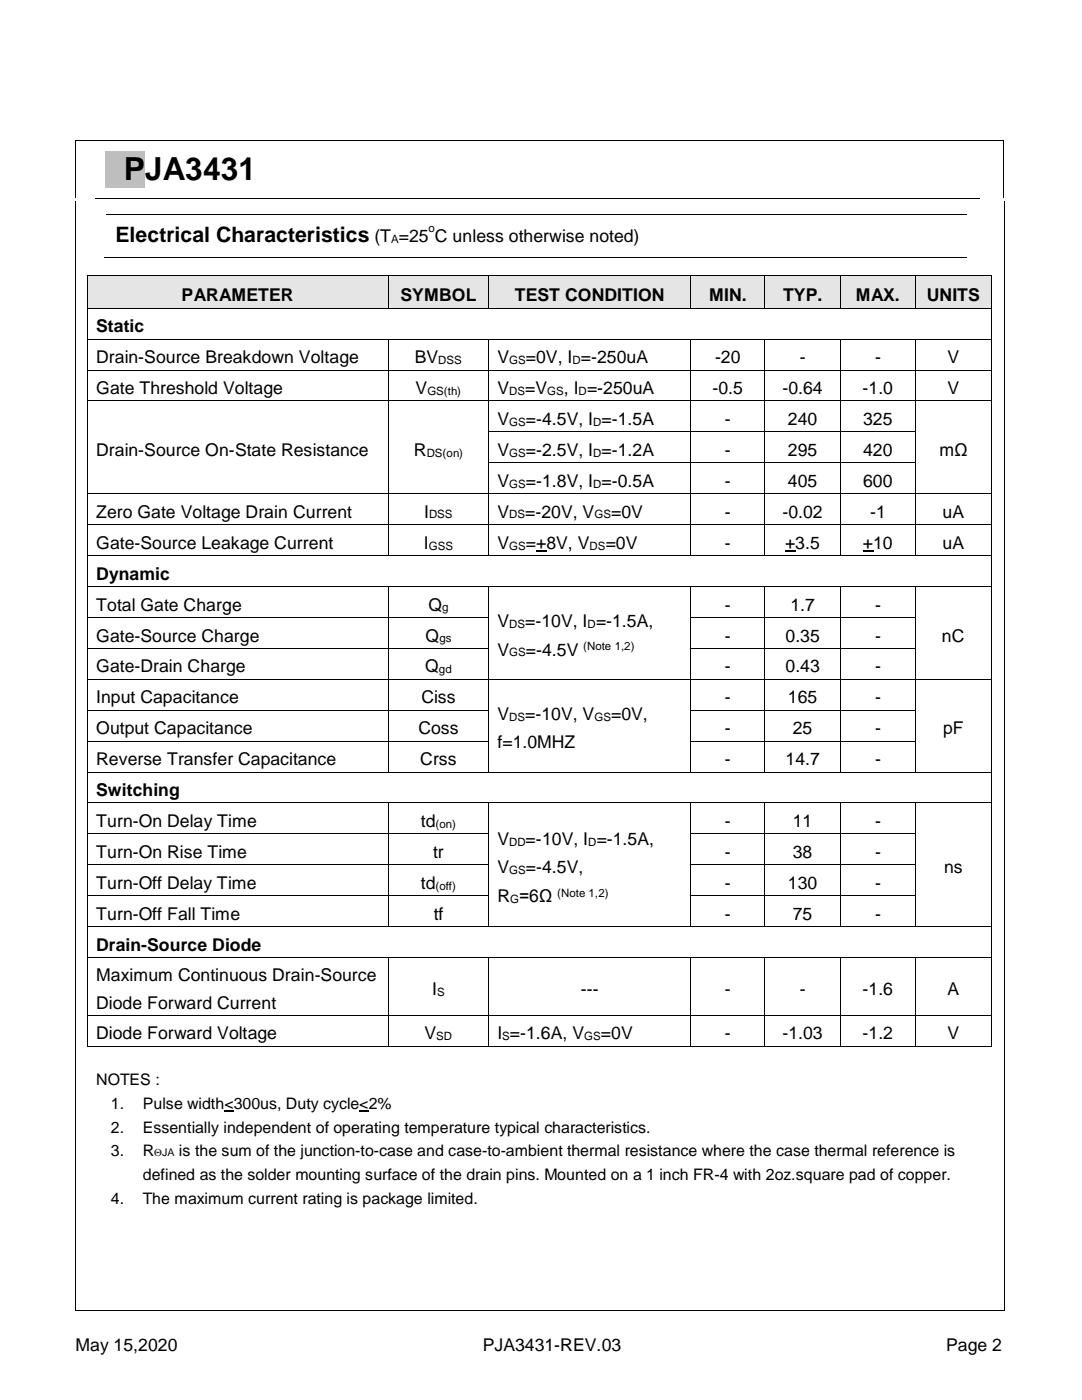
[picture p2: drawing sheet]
<svg xmlns="http://www.w3.org/2000/svg" width="216mm" height="279mm" viewBox="0 0 216 279" stroke-linecap="round" stroke-linejoin="round" font-family="sans-serif">
<defs><g id="words">
<text font-size="6.3" x="24.7" y="36">PJA3431</text>
<text font-size="4.2" x="23" y="48.4">Electrical Characteristics</text>
<g font-size="3.5">
<text x="74.7" y="48.4">(T =25 C unless otherwise noted)</text>
<text x="36.2" y="60.1">PARAMETER</text>
<text x="79.9" y="60.1">SYMBOL</text>
<text x="102.7" y="60.1">TEST CONDITION</text>
<text x="141.5" y="60.1">MIN.</text>
<text x="156.2" y="60.1">TYP.</text>
<text x="170.8" y="60.1">MAX.</text>
<text x="184.9" y="60.1">UNITS</text>
<text x="19.2" y="66.3">Static</text>
<text x="19.2" y="72.4">Drain-Source Breakdown Voltage</text>
<text x="82.8" y="72.4">BV</text>
<text x="99.3" y="72.4">V</text>
<text x="104.9" y="72.4">=0V, I =-250uA</text>
<text x="142.7" y="72.4">-20</text>
<text x="159.6" y="72.4">-</text>
<text x="174.6" y="72.4">-</text>
<text x="189.1" y="72.4">V</text>
<text x="19.2" y="78.6">Gate Threshold Voltage</text>
<text x="82.9" y="78.6">V</text>
<text x="99.3" y="78.6">V</text>
<text x="104.8" y="78.6">=V</text>
<text x="112.5" y="78.6">, I =-250uA</text>
<text x="142.2" y="78.6">-0.5</text>
<text x="156.2" y="78.6">-0.64</text>
<text x="172.1" y="78.6">-1.0</text>
<text x="189.1" y="78.6">V</text>
<text x="99.3" y="84.8">V</text>
<text x="104.9" y="84.8">=-4.5V, I =-1.5A</text>
<text x="144.6" y="84.8">-</text>
<text x="157.2" y="84.8">240</text>
<text x="172.2" y="84.8">325</text>
<text x="19.2" y="91">Drain-Source On-State Resistance</text>
<text x="82.6" y="91">R</text>
<text x="99.3" y="91">V</text>
<text x="104.9" y="91">=-2.5V, I =-1.2A</text>
<text x="144.6" y="91">-</text>
<text x="157.2" y="91">295</text>
<text x="172.2" y="91">420</text>
<text x="187.4" y="91">mΩ</text>
<text x="99.3" y="97.1">V</text>
<text x="104.9" y="97.1">=-1.8V, I =-0.5A</text>
<text x="144.6" y="97.1">-</text>
<text x="157.2" y="97.1">405</text>
<text x="172.2" y="97.1">600</text>
<text x="19.2" y="103.3">Zero Gate Voltage Drain Current</text>
<text x="84.6" y="103.3">I</text>
<text x="99.3" y="103.3">V</text>
<text x="104.8" y="103.3">=-20V, V</text>
<text x="121.9" y="103.3">=0V</text>
<text x="144.6" y="103.3">-</text>
<text x="156.2" y="103.3">-0.02</text>
<text x="173.6" y="103.3">-1</text>
<text x="188.1" y="103.3">uA</text>
<text x="19.2" y="109.5">Gate-Source Leakage Current</text>
<text x="84.6" y="109.5">I</text>
<text x="99.3" y="109.5">V</text>
<text x="104.9" y="109.5">=+8V, V</text>
<text x="120.9" y="109.5">=0V</text>
<text x="144.6" y="109.5">-</text>
<text x="156.7" y="109.5">+3.5</text>
<text x="172.2" y="109.5">+10</text>
<text x="188.1" y="109.5">uA</text>
<text x="19.2" y="115.7">Dynamic</text>
<text x="19.2" y="121.9">Total Gate Charge</text>
<text x="85.5" y="121.9">Q</text>
<text x="99.3" y="125.2">V</text>
<text x="104.8" y="125.2">=-10V, I =-1.5A,</text>
<text x="144.6" y="121.9">-</text>
<text x="157.7" y="121.9">1.7</text>
<text x="174.6" y="121.9">-</text>
<text x="19.2" y="128">Gate-Source Charge</text>
<text x="84.9" y="128">Q</text>
<text x="99.3" y="130.8">V</text>
<text x="104.9" y="130.8">=-4.5V</text>
<text x="144.6" y="128">-</text>
<text x="156.7" y="128">0.35</text>
<text x="174.6" y="128">-</text>
<text x="188" y="128">nC</text>
<text x="19.2" y="134.2">Gate-Drain Charge</text>
<text x="84.8" y="134.2">Q</text>
<text x="144.6" y="134.2">-</text>
<text x="156.7" y="134.2">0.43</text>
<text x="174.6" y="134.2">-</text>
<text x="19.2" y="140.4">Input Capacitance</text>
<text x="84.1" y="140.4">Ciss</text>
<text x="99.3" y="143.7">V</text>
<text x="104.8" y="143.7">=-10V, V</text>
<text x="121.9" y="143.7">=0V,</text>
<text x="144.6" y="140.4">-</text>
<text x="157.2" y="140.4">165</text>
<text x="174.6" y="140.4">-</text>
<text x="19.2" y="146.5">Output Capacitance</text>
<text x="83.5" y="146.5">Coss</text>
<text x="99.3" y="149.4">f=1.0MHZ</text>
<text x="144.6" y="146.5">-</text>
<text x="158.2" y="146.5">25</text>
<text x="174.6" y="146.5">-</text>
<text x="188.2" y="146.5">pF</text>
<text x="19.2" y="152.7">Reverse Transfer Capacitance</text>
<text x="83.9" y="152.7">Crss</text>
<text x="144.6" y="152.7">-</text>
<text x="156.7" y="152.7">14.7</text>
<text x="174.6" y="152.7">-</text>
<text x="19.2" y="158.9">Switching</text>
<text x="19.2" y="165.1">Turn-On Delay Time</text>
<text x="84" y="165.1">td</text>
<text x="144.6" y="165.1">-</text>
<text x="158.2" y="165.1">11</text>
<text x="174.6" y="165.1">-</text>
<text x="19.2" y="171.2">Turn-On Rise Time</text>
<text x="86.4" y="171.2">tr</text>
<text x="99.3" y="168.7">V</text>
<text x="104.9" y="168.7">=-10V, I =-1.5A,</text>
<text x="144.6" y="171.2">-</text>
<text x="158.2" y="171.2">38</text>
<text x="174.6" y="171.2">-</text>
<text x="19.2" y="177.4">Turn-Off Delay Time</text>
<text x="84" y="177.4">td</text>
<text x="99.3" y="174.3">V</text>
<text x="99.3" y="180">R =6Ω</text>
<text x="104.9" y="174.3">=-4.5V,</text>
<text x="144.6" y="177.4">-</text>
<text x="157.2" y="177.4">130</text>
<text x="174.6" y="177.4">-</text>
<text x="188.4" y="174.3">ns</text>
<text x="19.2" y="183.6">Turn-Off Fall Time</text>
<text x="86.5" y="183.6">tf</text>
<text x="144.6" y="183.6">-</text>
<text x="158.2" y="183.6">75</text>
<text x="174.6" y="183.6">-</text>
<text x="19.2" y="189.8">Drain-Source Diode</text>
<text x="19.2" y="195.8">Maximum Continuous Drain-Source</text>
<text x="19.2" y="201.4">Diode Forward Current</text>
<text x="86.2" y="198.6">I</text>
<text x="115.9" y="198.6">---</text>
<text x="144.6" y="198.6">-</text>
<text x="159.6" y="198.6">-</text>
<text x="172.1" y="198.6">-1.6</text>
<text x="189.1" y="198.6">A</text>
<text x="19.2" y="207.4">Diode Forward Voltage</text>
<text x="84.7" y="207.4">V</text>
<text x="99.3" y="207.4">I =-1.6A, V</text>
<text x="119.9" y="207.4">=0V</text>
<text x="144.6" y="207.4">-</text>
<text x="156.2" y="207.4">-1.03</text>
<text x="172.1" y="207.4">-1.2</text>
<text x="189.1" y="207.4">V</text>
<text x="15" y="269.6">May 15,2020</text>
<text x="96.3" y="269.6">PJA3431-REV.03</text>
<text x="188.8" y="269.6">Page 2</text>
</g>
<g font-size="3.2">
<text x="19.2" y="216.6">NOTES :</text>
<text x="22.1" y="221.3">1.</text>
<text x="28.5" y="221.3">Pulse width&lt;300us, Duty cycle&lt;2%</text>
<text x="22.1" y="226">2.</text>
<text x="28.5" y="226">Essentially independent of operating temperature typical characteristics.</text>
<text x="22.1" y="230.8">3.</text>
<text x="28.5" y="230.8">R</text>
<text x="35.7" y="230.8">is the sum of the junction-to-case and case-to-ambient thermal resistance where the case thermal reference is</text>
<text x="28.5" y="235.5">defined as the solder mounting surface of the drain pins. Mounted on a 1 inch FR-4 with 2oz.square pad of copper.</text>
<text x="22.1" y="240.3">4.</text>
<text x="28.5" y="240.3">The maximum current rating is package limited.</text>
</g>
<g font-size="2.3">
<text x="85.5" y="46.2">o</text>
<text x="78.1" y="48.5">A</text>
<text x="87.4" y="72.6">DSS</text>
<text x="101.6" y="72.6">GS</text>
<text x="114.2" y="72.6">D</text>
<text x="85.3" y="78.8">GS(th)</text>
<text x="101.6" y="78.8">DS</text>
<text x="109.2" y="78.8">GS</text>
<text x="115.5" y="78.8">D</text>
<text x="101.6" y="85">GS</text>
<text x="118.3" y="85">D</text>
<text x="85.1" y="91.2">DS(on)</text>
<text x="101.6" y="91.2">GS</text>
<text x="118.3" y="91.2">D</text>
<text x="101.6" y="97.3">GS</text>
<text x="118.3" y="97.3">D</text>
<text x="85.6" y="103.5">DSS</text>
<text x="101.6" y="103.5">DS</text>
<text x="118.6" y="103.5">GS</text>
<text x="85.6" y="109.7">GSS</text>
<text x="101.6" y="109.7">GS</text>
<text x="117.7" y="109.7">DS</text>
<text x="88.2" y="122">g</text>
<text x="101.6" y="125.4">DS</text>
<text x="117.2" y="125.4">D</text>
<text x="87.7" y="128.2">gs</text>
<text x="101.6" y="131">GS</text>
<text x="116.4" y="129.8">(Note 1,2)</text>
<text x="87.6" y="134.3">gd</text>
<text x="101.6" y="143.9">DS</text>
<text x="118.6" y="143.9">GS</text>
<text x="86.9" y="165.3">(on)</text>
<text x="101.6" y="168.9">DD</text>
<text x="117.4" y="168.9">D</text>
<text x="86.9" y="177.6">(off)</text>
<text x="101.6" y="174.5">GS</text>
<text x="111.2" y="178.9">(Note 1,2)</text>
<text x="101.8" y="180.2">G</text>
<text x="87.2" y="198.7">S</text>
<text x="87" y="207.6">SD</text>
<text x="100.2" y="207.6">S</text>
<text x="116.6" y="207.6">GS</text>
</g>
<text font-size="2.1" x="30.8" y="230.8">ΘJA</text>
</g></defs>
<path d="M21.1 30.1h7.8v7.3h-7.8z" fill="#c0c0c0"/>
<path d="M15 27.9h.1v.1h-.1zM19.2 27.9h.2v.1h-.2zM195.4 27.9h.1v.1h-.1zM200.2 27.9h.2v.1h-.2z" fill="#000"/>
<path d="M15 28v11.6M15.1 27.9h4.1M19 39.7h176.4M19.4 27.9h176M195.5 27.9h4.7M200.3 28v11.6M15 40.1v11.4M20.9 51.4h172M21.1 42.8h171.8M200.4 40.1v11.4" fill="none" stroke="#000" stroke-width=".2"/>
<g fill="#e5e5e5">
<path d="M17.6 55h59.8v6.4h-59.8z"/>
<path d="M19.2 55h56.5v6.4h-56.5z"/>
<path d="M77.6 55h19.8v6.4h-19.8z"/>
<path d="M79.2 55h16.6v6.4h-16.6z"/>
<path d="M97.6 55h40.2v6.4h-40.2z"/>
<path d="M99.3 55h36.8v6.4h-36.8z"/>
<path d="M137.9 55h14.6v6.4h-14.6z"/>
<path d="M139.6 55h11.3v6.4h-11.3z"/>
<path d="M152.8 55h14.8v6.4h-14.8z"/>
<path d="M154.4 55h11.5v6.4h-11.5z"/>
<path d="M167.8 55h14.8v6.4h-14.8z"/>
<path d="M169.4 55h11.6v6.4h-11.6z"/>
<path d="M182.8 55h14.9v6.4h-14.9z"/>
<path d="M184.4 55h11.7v6.4h-11.7z"/>
</g>
<g fill="#000">
<path d="M17.4 54.9h.2v.1h-.2zM77.4 54.9h.2v.1h-.2zM97.4 54.9h.2v.1h-.2zM137.8 54.9h.1v.1h-.1zM152.5 54.9h.2v.1h-.2zM167.6 54.9h.2v.1h-.2zM182.6 54.9h.2v.1h-.2zM197.7 54.9h.2v.1h-.2zM17.4 61.4h.2v.2h-.2zM17.4 67.6h.2v.1h-.2zM17.4 73.8h.2v.1h-.2zM17.4 79.9h.2v.2h-.2z"/>
<path d="M77.4 61.4h.2v.2h-.2zM77.4 67.6h.2v.1h-.2zM77.4 73.8h.2v.1h-.2zM77.4 79.9h.2v.2h-.2zM97.4 61.4h.2v.2h-.2zM97.4 67.6h.2v.1h-.2zM97.4 73.8h.2v.1h-.2zM97.4 79.9h.2v.2h-.2zM137.8 61.4h.1v.2h-.1zM137.8 67.6h.1v.1h-.1zM137.8 73.8h.1v.1h-.1zM137.8 79.9h.1v.2h-.1z"/>
<path d="M152.5 61.4h.2v.2h-.2zM152.5 67.6h.2v.1h-.2zM152.5 73.8h.2v.1h-.2zM152.5 79.9h.2v.2h-.2zM167.6 61.4h.2v.2h-.2zM167.6 67.6h.2v.1h-.2zM167.6 73.8h.2v.1h-.2zM167.6 79.9h.2v.2h-.2zM182.6 61.4h.2v.2h-.2zM182.6 67.6h.2v.1h-.2zM182.6 73.8h.2v.1h-.2zM182.6 79.9h.2v.2h-.2z"/>
<path d="M197.7 61.4h.2v.2h-.2zM197.7 67.6h.2v.1h-.2zM197.7 73.8h.2v.1h-.2zM197.7 79.9h.2v.2h-.2zM17.4 86.1h.2v.1h-.2zM17.4 92.3h.2v.1h-.2zM17.4 98.4h.2v.2h-.2zM77.4 86.1h.2v.1h-.2zM77.4 92.3h.2v.1h-.2zM77.4 98.4h.2v.2h-.2zM97.4 86.1h.2v.1h-.2zM97.4 92.3h.2v.1h-.2z"/>
<path d="M97.4 98.4h.2v.2h-.2zM137.8 86.1h.1v.1h-.1zM137.8 92.3h.1v.1h-.1zM137.8 98.4h.1v.2h-.1zM152.5 86.1h.2v.1h-.2zM152.5 92.3h.2v.1h-.2zM152.5 98.4h.2v.2h-.2zM167.6 86.1h.2v.1h-.2zM167.6 92.3h.2v.1h-.2zM167.6 98.4h.2v.2h-.2zM182.6 86.1h.2v.1h-.2zM182.6 92.3h.2v.1h-.2z"/>
<path d="M182.6 98.4h.2v.2h-.2zM197.7 86.1h.2v.1h-.2zM197.7 92.3h.2v.1h-.2zM197.7 98.4h.2v.2h-.2zM17.4 104.6h.2v.2h-.2zM17.4 110.8h.2v.2h-.2zM17.4 116.9h.2v.2h-.2zM77.4 104.6h.2v.2h-.2zM77.4 110.8h.2v.2h-.2zM77.4 116.9h.2v.2h-.2zM97.4 104.6h.2v.2h-.2zM97.4 110.8h.2v.2h-.2z"/>
<path d="M97.4 116.9h.2v.2h-.2zM137.8 104.6h.1v.2h-.1zM137.8 110.8h.1v.2h-.1zM137.8 116.9h.1v.2h-.1zM152.5 104.6h.2v.2h-.2zM152.5 110.8h.2v.2h-.2zM152.5 116.9h.2v.2h-.2zM167.6 104.6h.2v.2h-.2zM167.6 110.8h.2v.2h-.2zM167.6 116.9h.2v.2h-.2zM182.6 104.6h.2v.2h-.2zM182.6 110.8h.2v.2h-.2z"/>
<path d="M182.6 116.9h.2v.2h-.2zM197.7 104.6h.2v.2h-.2zM197.7 110.8h.2v.2h-.2zM197.7 116.9h.2v.2h-.2zM17.4 123.1h.2v.2h-.2zM17.4 129.3h.2v.2h-.2zM17.4 135.5h.2v.2h-.2zM77.4 123.1h.2v.2h-.2zM77.4 129.3h.2v.2h-.2zM77.4 135.5h.2v.2h-.2zM97.4 123.1h.2v.2h-.2zM97.4 129.3h.2v.2h-.2z"/>
<path d="M97.4 135.5h.2v.2h-.2zM137.8 123.1h.1v.2h-.1zM137.8 129.3h.1v.2h-.1zM137.8 135.5h.1v.2h-.1zM152.5 123.1h.2v.2h-.2zM152.5 129.3h.2v.2h-.2zM152.5 135.5h.2v.2h-.2zM167.6 123.1h.2v.2h-.2zM167.6 129.3h.2v.2h-.2zM167.6 135.5h.2v.2h-.2zM182.6 123.1h.2v.2h-.2zM182.6 129.3h.2v.2h-.2z"/>
<path d="M182.6 135.5h.2v.2h-.2zM197.7 123.1h.2v.2h-.2zM197.7 129.3h.2v.2h-.2zM197.7 135.5h.2v.2h-.2zM17.4 141.7h.2v.1h-.2zM17.4 147.9h.2v.1h-.2zM17.4 154h.2v.2h-.2zM77.4 141.7h.2v.1h-.2zM77.4 147.9h.2v.1h-.2zM77.4 154h.2v.2h-.2zM97.4 141.7h.2v.1h-.2zM97.4 147.9h.2v.1h-.2z"/>
<path d="M97.4 154h.2v.2h-.2zM137.8 141.7h.1v.1h-.1zM137.8 147.9h.1v.1h-.1zM137.8 154h.1v.2h-.1zM152.5 141.7h.2v.1h-.2zM152.5 147.9h.2v.1h-.2zM152.5 154h.2v.2h-.2zM167.6 141.7h.2v.1h-.2zM167.6 147.9h.2v.1h-.2zM167.6 154h.2v.2h-.2zM182.6 141.7h.2v.1h-.2zM182.6 147.9h.2v.1h-.2z"/>
<path d="M182.6 154h.2v.2h-.2zM197.7 141.7h.2v.1h-.2zM197.7 147.9h.2v.1h-.2zM197.7 154h.2v.2h-.2zM17.4 160.2h.2v.1h-.2zM17.4 166.3h.2v.2h-.2zM17.4 172.5h.2v.2h-.2zM17.4 178.7h.2v.2h-.2zM77.4 160.2h.2v.1h-.2zM77.4 166.3h.2v.2h-.2zM77.4 172.5h.2v.2h-.2zM77.4 178.7h.2v.2h-.2z"/>
<path d="M97.4 160.2h.2v.1h-.2zM97.4 166.3h.2v.2h-.2zM97.4 172.5h.2v.2h-.2zM97.4 178.7h.2v.2h-.2zM137.8 160.2h.1v.1h-.1zM137.8 166.3h.1v.2h-.1zM137.8 172.5h.1v.2h-.1zM137.8 178.7h.1v.2h-.1zM152.5 160.2h.2v.1h-.2zM152.5 166.3h.2v.2h-.2zM152.5 172.5h.2v.2h-.2zM152.5 178.7h.2v.2h-.2z"/>
<path d="M167.6 160.2h.2v.1h-.2zM167.6 166.3h.2v.2h-.2zM167.6 172.5h.2v.2h-.2zM167.6 178.7h.2v.2h-.2zM182.6 160.2h.2v.1h-.2zM182.6 166.3h.2v.2h-.2zM182.6 172.5h.2v.2h-.2zM182.6 178.7h.2v.2h-.2zM197.7 160.2h.2v.1h-.2zM197.7 166.3h.2v.2h-.2zM197.7 172.5h.2v.2h-.2zM197.7 178.7h.2v.2h-.2z"/>
<path d="M17.4 184.9h.2v.2h-.2zM17.4 191h.2v.2h-.2zM77.4 184.9h.2v.2h-.2zM77.4 191h.2v.2h-.2zM97.4 184.9h.2v.2h-.2zM97.4 191h.2v.2h-.2zM137.8 184.9h.1v.2h-.1zM137.8 191h.1v.2h-.1zM152.5 184.9h.2v.2h-.2zM152.5 191h.2v.2h-.2zM167.6 184.9h.2v.2h-.2zM167.6 191h.2v.2h-.2z"/>
<path d="M182.6 184.9h.2v.2h-.2zM182.6 191h.2v.2h-.2zM197.7 184.9h.2v.2h-.2zM197.7 191h.2v.2h-.2zM17.4 202.5h.2v.2h-.2zM17.4 208.7h.2v.2h-.2zM17.6 208.7h.1v.2h-.1zM77.4 202.5h.2v.2h-.2zM77.4 208.7h.2v.2h-.2zM97.4 202.5h.2v.2h-.2zM97.4 208.7h.2v.2h-.2zM137.8 202.5h.1v.2h-.1z"/>
<path d="M137.8 208.7h.1v.2h-.1zM152.5 202.5h.2v.2h-.2zM152.5 208.7h.2v.2h-.2zM167.6 202.5h.2v.2h-.2zM167.6 208.7h.2v.2h-.2zM182.6 202.5h.2v.2h-.2zM182.6 208.7h.2v.2h-.2zM197.7 202.5h.2v.2h-.2zM197.7 208.7h.2v.2h-.2zM44.8 221.6h1.8v.3h-1.8zM71.7 221.6h1.9v.3h-1.9zM15 261.4h.1v.2h-.1z"/>
<path d="M200.3 261.4h.2v.2h-.2z"/>
</g>
<g fill="none" stroke="#000" stroke-width=".2">
<path d="M15 51.5v209.9M17.5 55v6.4M17.6 55h59.8M77.5 55v6.4M77.6 55h19.8M97.5 55v6.4M97.6 55h40.2M137.8 55v6.4M137.9 55h14.6M152.6 55v6.4M152.7 55h14.9M167.7 55v6.4"/>
<path d="M167.8 55h14.8M182.7 55v6.4M182.8 55h14.9M197.8 55v6.4M200.4 51.5v209.9M17.5 61.6v6M17.5 67.7v6.1M17.5 73.9v6M17.6 61.5h59.8M17.6 67.7h59.8M17.6 73.8h59.8M17.6 80h59.8"/>
<path d="M77.5 67.7v6.1M77.5 73.9v6M77.6 61.5h19.8M77.6 67.7h19.8M77.6 73.8h19.8M77.6 80h19.8M97.5 67.7v6.1M97.5 73.9v6M97.6 61.5h40.2M97.6 67.7h40.2M97.6 73.8h40.2M97.6 80h40.2"/>
<path d="M137.8 67.7v6.1M137.8 73.9v6M137.9 61.5h14.6M137.9 67.7h14.6M137.9 73.8h14.6M137.9 80h14.6M152.6 67.7v6.1M152.6 73.9v6M152.7 61.5h14.9M152.7 67.7h14.9M152.7 73.8h14.9M152.7 80h14.9"/>
<path d="M167.7 67.7v6.1M167.7 73.9v6M167.8 61.5h14.8M167.8 67.7h14.8M167.8 73.8h14.8M167.8 80h14.8M182.7 67.7v6.1M182.7 73.9v6M182.8 61.5h14.9M182.8 67.7h14.9M182.8 73.8h14.9M182.8 80h14.9"/>
<path d="M197.8 61.6v6M197.8 67.7v6.1M197.8 73.9v6M17.5 80.1v6M17.5 86.2v6.1M17.5 92.4v6M17.5 98.6v6M17.6 98.5h59.8M77.5 80.1v6M77.5 86.2v6.1M77.5 92.4v6M77.5 98.6v6"/>
<path d="M77.6 98.5h19.8M97.5 80.1v6M97.5 86.2v6.1M97.5 92.4v6M97.5 98.6v6M97.6 86.2h40.2M97.6 92.3h40.2M97.6 98.5h40.2M137.8 80.1v6M137.8 86.2v6.1M137.8 92.4v6M137.8 98.6v6"/>
<path d="M137.9 86.2h14.6M137.9 92.3h14.6M137.9 98.5h14.6M152.6 80.1v6M152.6 86.2v6.1M152.6 92.4v6M152.6 98.6v6M152.7 86.2h14.9M152.7 92.3h14.9M152.7 98.5h14.9M167.7 80.1v6M167.7 86.2v6.1"/>
<path d="M167.7 92.4v6M167.7 98.6v6M167.8 86.2h14.8M167.8 92.3h14.8M167.8 98.5h14.8M182.7 80.1v6M182.7 86.2v6.1M182.7 92.4v6M182.7 98.6v6M182.8 98.5h14.9M197.8 80.1v6M197.8 86.2v6.1"/>
<path d="M197.8 92.4v6M197.8 98.6v6M17.5 104.8v6M17.5 111v5.9M17.5 117.1v6M17.6 104.7h59.8M17.6 110.9h59.8M17.6 117h59.8M77.5 104.8v6M77.5 117.1v6M77.6 104.7h19.8M77.6 110.9h19.8"/>
<path d="M77.6 117h19.8M97.5 104.8v6M97.5 117.1v6M97.6 104.7h40.2M97.6 110.9h40.2M97.6 117h40.2M137.8 104.8v6M137.8 117.1v6M137.9 104.7h14.6M137.9 110.9h14.6M137.9 117h14.6M152.6 104.8v6"/>
<path d="M152.6 117.1v6M152.7 104.7h14.9M152.7 110.9h14.9M152.7 117h14.9M167.7 104.8v6M167.7 117.1v6M167.8 104.7h14.8M167.8 110.9h14.8M167.8 117h14.8M182.7 104.8v6M182.7 117.1v6M182.8 104.7h14.9"/>
<path d="M182.8 110.9h14.9M182.8 117h14.9M197.8 104.8v6M197.8 111v5.9M197.8 117.1v6M17.5 123.3v6M17.5 129.5v6M17.5 135.7v6M17.6 123.2h59.8M17.6 129.4h59.8M17.6 135.6h59.8M77.5 123.3v6"/>
<path d="M77.5 129.5v6M77.5 135.7v6M77.6 123.2h19.8M77.6 129.4h19.8M77.6 135.6h19.8M97.5 123.3v6M97.5 129.5v6M97.5 135.7v6M97.6 135.6h40.2M137.8 123.3v6M137.8 129.5v6M137.8 135.7v6"/>
<path d="M137.9 123.2h14.6M137.9 129.4h14.6M137.9 135.6h14.6M152.6 123.3v6M152.6 129.5v6M152.6 135.7v6M152.7 123.2h14.9M152.7 129.4h14.9M152.7 135.6h14.9M167.7 123.3v6M167.7 129.5v6M167.7 135.7v6"/>
<path d="M167.8 123.2h14.8M167.8 129.4h14.8M167.8 135.6h14.8M182.7 123.3v6M182.7 129.5v6M182.7 135.7v6M182.8 135.6h14.9M197.8 123.3v6M197.8 129.5v6M197.8 135.7v6M17.5 141.8v6M17.5 148v6"/>
<path d="M17.5 154.2v6M17.6 141.8h59.8M17.6 147.9h59.8M17.6 154.1h59.8M77.5 141.8v6M77.5 148v6M77.6 141.8h19.8M77.6 147.9h19.8M77.6 154.1h19.8M97.5 141.8v6M97.5 148v6M97.6 154.1h40.2"/>
<path d="M137.8 141.8v6M137.8 148v6M137.9 141.8h14.6M137.9 147.9h14.6M137.9 154.1h14.6M152.6 141.8v6M152.6 148v6M152.7 141.8h14.9M152.7 147.9h14.9M152.7 154.1h14.9M167.7 141.8v6M167.7 148v6"/>
<path d="M167.8 141.8h14.8M167.8 147.9h14.8M167.8 154.1h14.8M182.7 141.8v6M182.7 148v6M182.8 154.1h14.9M197.8 141.8v6M197.8 148v6M197.8 154.2v6M17.5 160.3v6M17.5 166.5v6M17.5 172.7v6"/>
<path d="M17.5 178.9v6M17.6 160.3h59.8M17.6 166.4h59.8M17.6 172.6h59.8M17.6 178.8h59.8M77.5 160.3v6M77.5 166.5v6M77.5 172.7v6M77.5 178.9v6M77.6 160.3h19.8M77.6 166.4h19.8M77.6 172.6h19.8"/>
<path d="M77.6 178.8h19.8M97.5 160.3v6M97.5 166.5v6M97.5 172.7v6M97.5 178.9v6M97.6 160.3h40.2M137.8 160.3v6M137.8 166.5v6M137.8 172.7v6M137.8 178.9v6M137.9 160.3h14.6M137.9 166.4h14.6"/>
<path d="M137.9 172.6h14.6M137.9 178.8h14.6M152.6 160.3v6M152.6 166.5v6M152.6 172.7v6M152.6 178.9v6M152.7 160.3h14.9M152.7 166.4h14.9M152.7 172.6h14.9M152.7 178.8h14.9M167.7 160.3v6M167.7 166.5v6"/>
<path d="M167.7 172.7v6M167.7 178.9v6M167.8 160.3h14.8M167.8 166.4h14.8M167.8 172.6h14.8M167.8 178.8h14.8M182.7 160.3v6M182.7 166.5v6M182.7 172.7v6M182.7 178.9v6M182.8 160.3h14.9M197.8 160.3v6"/>
<path d="M197.8 166.5v6M197.8 172.7v6M197.8 178.9v6M17.5 185.1v5.9M17.5 191.2v11.3M17.6 185h59.8M17.6 191.1h59.8M77.5 191.2v11.3M77.6 185h19.8M77.6 191.1h19.8M97.5 191.2v11.3M97.6 185h40.2"/>
<path d="M97.6 191.1h40.2M137.8 191.2v11.3M137.9 185h14.6M137.9 191.1h14.6M152.6 191.2v11.3M152.7 185h14.9M152.7 191.1h14.9M167.7 191.2v11.3M167.8 185h14.8M167.8 191.1h14.8M182.7 191.2v11.3M182.8 185h14.9"/>
<path d="M182.8 191.1h14.9M197.8 185.1v5.9M197.8 191.2v11.3M17.5 202.7v6M17.6 202.6h59.8M17.7 208.8h59.7M77.5 202.7v6M77.6 202.6h19.8M77.6 208.8h19.8M97.5 202.7v6M97.6 202.6h40.2M97.6 208.8h40.2"/>
<path d="M137.8 202.7v6M137.9 202.6h14.6M137.9 208.8h14.6M152.6 202.7v6M152.7 202.6h14.9M152.7 208.8h14.9M167.7 202.7v6M167.8 202.6h14.8M167.8 208.8h14.8M182.7 202.7v6M182.8 202.6h14.9M182.8 208.8h14.9"/>
<path d="M197.8 202.7v6M15.1 261.5h185.2"/>
</g>
<path d="M107 110h2M156.7 110h2M172.2 110h2" fill="none" stroke="#000" stroke-width=".25"/>
<use href="#words"/>
</svg>
